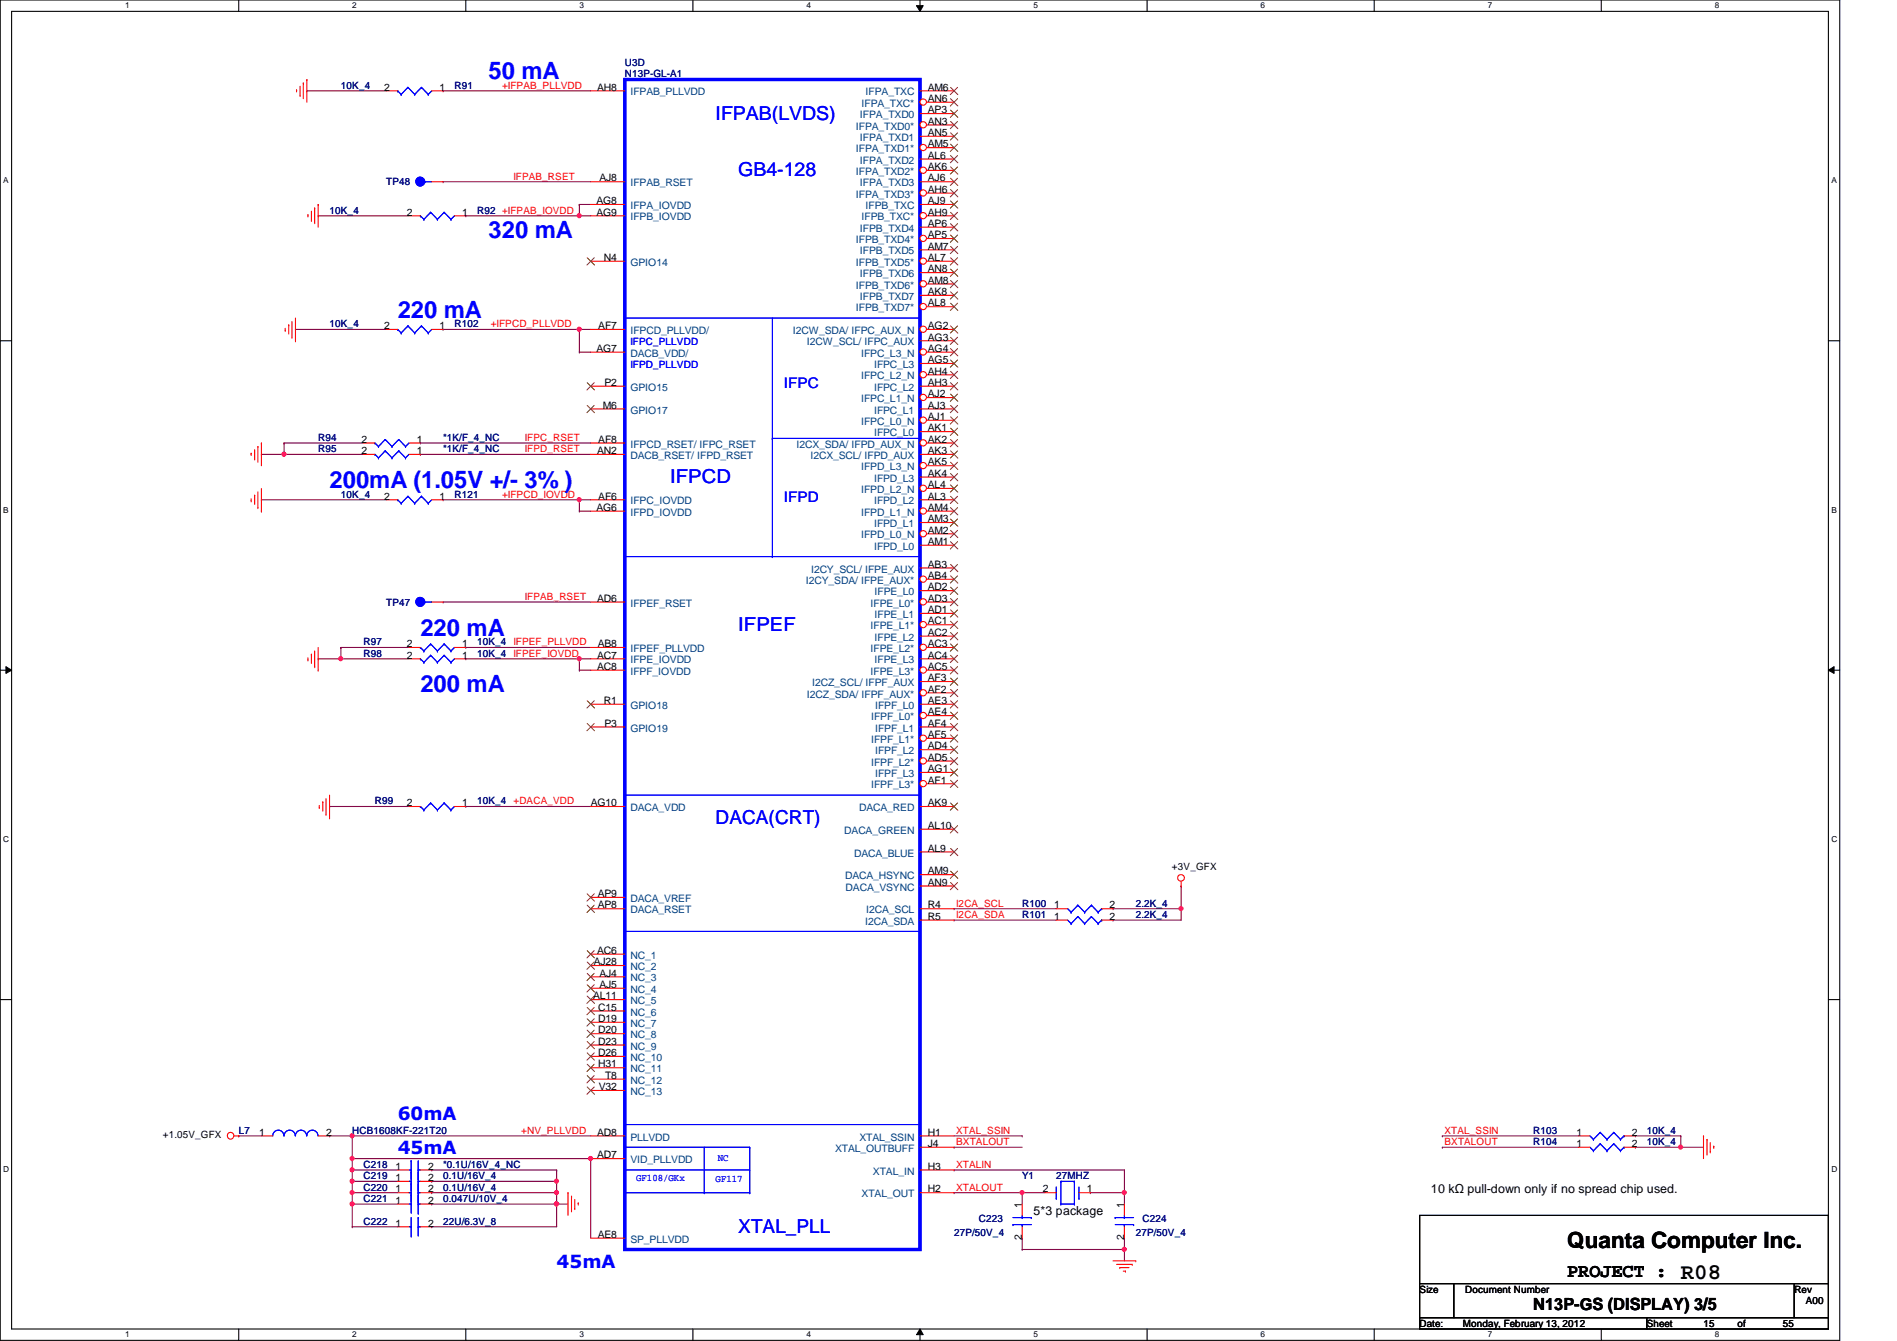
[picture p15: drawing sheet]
<svg xmlns="http://www.w3.org/2000/svg" width="297mm" height="210mm" viewBox="0 0 297 210" stroke-linecap="round" stroke-linejoin="round" font-family="sans-serif">
<defs><g id="words">
<g font-size="3.7" fill="#00f">
<text x="76.5" y="12.4">50 mA</text>
<text x="76.5" y="37.3">320 mA</text>
<text x="62.3" y="49.7">220 mA</text>
<text x="51.6" y="76.4">200mA (1.05V +/- 3% )</text>
<text x="65.8" y="99.5">220 mA</text>
<text x="65.8" y="108.4">200 mA</text>
</g>
<g font-size="3.5">
<text x="245.4" y="195.3">Quanta Computer Inc.</text>
<text x="263.2" y="200.2">R08</text>
</g>
<g font-size="3" fill="#00f">
<text x="112.1" y="18.7">IFPAB(LVDS)</text>
<text x="115.6" y="27.6">GB4-128</text>
<text x="104.9" y="75.6">IFPCD</text>
<text x="115.6" y="98.7">IFPEF</text>
<text x="112.1" y="128.9">DACA(CRT)</text>
<text x="115.6" y="193">XTAL_PLL</text>
</g>
<text font-size="3" x="245.4" y="199.9">PROJECT :</text>
<g font-size="2.8" fill="#00f">
<text x="62.3" y="175.3">60mA</text>
<text x="62.3" y="180.6">45mA</text>
<text x="87.2" y="198.4">45mA</text>
</g>
<text font-size="2.6" x="240.1" y="205.1">N13P-GS (DISPLAY) 3/5</text>
<g font-size="2.3" fill="#00f">
<text x="122.7" y="60.7">IFPC</text>
<text x="122.7" y="78.5">IFPD</text>
</g>
<g font-size="1.9">
<text x="161.8" y="190.2">5*3 package</text>
<text x="224.1" y="186.7">10 kΩ pull-down only if no spread chip used.</text>
</g>
<g font-size="1.6" fill="#000080">
<text x="97.8" y="10.3">U3D</text>
<text x="53.4" y="13.9">10K_4</text>
<text x="71.2" y="13.9">R91</text>
<text x="97.8" y="12.1">N13P-GL-A1</text>
<text x="60.5" y="29">TP48</text>
<text x="51.6" y="33.4">10K_4</text>
<text x="74.7" y="33.4">R92 +IFPAB_IOVDD</text>
<text x="51.6" y="51.2">10K_4</text>
<text x="71.2" y="51.2">R102</text>
<text x="49.8" y="69">R94</text>
<text x="49.8" y="70.8">R95</text>
<text x="69.4" y="69">*1K/F_4_NC</text>
<text x="69.4" y="70.8">*1K/F_4_NC</text>
<text x="53.4" y="77.9">10K_4</text>
<text x="71.2" y="77.9">R121</text>
<text x="60.5" y="94.8">TP47</text>
<text x="56.9" y="101">R97</text>
<text x="74.7" y="101">10K_4 IFPEF_PLLVDD</text>
<text x="56.9" y="102.8">R98</text>
<text x="74.7" y="102.8">10K_4 IFPEF_IOVDD</text>
<text x="58.7" y="125.9">R99</text>
<text x="74.7" y="125.9">10K_4 +DACA_VDD</text>
<text x="160.1" y="143.7">R101</text>
<text x="160.1" y="141.9">R100</text>
<text x="177.8" y="143.7">2.2K_4</text>
<text x="177.8" y="141.9">2.2K_4</text>
<text x="37.4" y="177.5">L7</text>
<text x="55.2" y="177.5">HCB1608KF-221T20</text>
<text x="240.1" y="179.2">R104</text>
<text x="240.1" y="177.5">R103</text>
<text x="257.8" y="179.2">10K_4</text>
<text x="257.8" y="177.5">10K_4</text>
<text x="56.9" y="182.8">C218</text>
<text x="56.9" y="184.6">C219</text>
<text x="69.4" y="182.8">*0.1U/16V_4_NC</text>
<text x="69.4" y="184.6">0.1U/16V_4</text>
<text x="160.1" y="184.6">Y1</text>
<text x="165.4" y="184.6">27MHZ</text>
<text x="56.9" y="186.4">C220</text>
<text x="56.9" y="191.7">C222</text>
<text x="56.9" y="188.1">C221</text>
<text x="69.4" y="186.4">0.1U/16V_4</text>
<text x="69.4" y="191.7">22U/6.3V_8</text>
<text x="69.4" y="188.1">0.047U/10V_4</text>
<text x="153.3" y="191.3">C223</text>
<text x="178.9" y="191.3">C224</text>
<text x="149.4" y="193.5">27P/50V_4</text>
<text x="177.8" y="193.5">27P/50V_4</text>
</g>
<g font-size="1.6">
<text x="60.2" y="14.2">2</text>
<text x="68.8" y="14.2">1</text>
<text x="93.5" y="14.2">AH8</text>
<text x="145.3" y="17.7">AP3</text>
<text x="145.3" y="14.2">AM6</text>
<text x="145.3" y="16">AN6</text>
<text x="145.3" y="19.5">AN3</text>
<text x="145.3" y="21.3">AN5</text>
<text x="145.3" y="23.1">AM5</text>
<text x="93.8" y="28.4">AJ8</text>
<text x="145.3" y="24.8">AL6</text>
<text x="145.3" y="26.6">AK6</text>
<text x="145.3" y="28.4">AJ6</text>
<text x="63.7" y="33.7">2</text>
<text x="72.4" y="33.7">1</text>
<text x="93.4" y="32">AG8</text>
<text x="93.4" y="33.7">AG9</text>
<text x="145.3" y="30.2">AH6</text>
<text x="145.3" y="35.5">AP6</text>
<text x="145.3" y="32">AJ9</text>
<text x="145.3" y="33.7">AH9</text>
<text x="94.6" y="40.9">N4</text>
<text x="145.3" y="37.3">AP5</text>
<text x="145.3" y="39.1">AM7</text>
<text x="145.3" y="40.9">AL7</text>
<text x="145.3" y="42.6">AN8</text>
<text x="145.3" y="44.4">AM8</text>
<text x="145.3" y="46.2">AK8</text>
<text x="145.3" y="48">AL8</text>
<text x="60.2" y="51.5">2</text>
<text x="68.8" y="51.5">1</text>
<text x="93.7" y="51.5">AF7</text>
<text x="145.3" y="53.3">AG3</text>
<text x="145.3" y="51.5">AG2</text>
<text x="93.4" y="55.1">AG7</text>
<text x="145.3" y="55.1">AG4</text>
<text x="145.3" y="58.6">AH4</text>
<text x="145.3" y="56.9">AG5</text>
<text x="94.4" y="64">M6</text>
<text x="94.7" y="60.4">P2</text>
<text x="145.3" y="60.4">AH3</text>
<text x="145.3" y="64">AJ3</text>
<text x="145.3" y="65.7">AJ1</text>
<text x="145.3" y="62.2">AJ2</text>
<text x="56.6" y="69.3">2</text>
<text x="56.6" y="71.1">2</text>
<text x="65.3" y="69.3">1</text>
<text x="65.3" y="71.1">1</text>
<text x="93.5" y="71.1">AN2</text>
<text x="93.7" y="69.3">AF8</text>
<text x="145.3" y="71.1">AK3</text>
<text x="145.3" y="69.3">AK2</text>
<text x="145.3" y="67.5">AK1</text>
<text x="145.3" y="76.4">AL4</text>
<text x="145.3" y="74.6">AK4</text>
<text x="145.3" y="72.9">AK5</text>
<text x="60.2" y="78.2">2</text>
<text x="68.8" y="78.2">1</text>
<text x="93.4" y="80">AG6</text>
<text x="93.7" y="78.2">AF6</text>
<text x="145.3" y="81.7">AM3</text>
<text x="145.3" y="80">AM4</text>
<text x="145.3" y="78.2">AL3</text>
<text x="145.3" y="83.5">AM2</text>
<text x="145.3" y="88.9">AB3</text>
<text x="145.3" y="85.3">AM1</text>
<text x="93.5" y="94.2">AD6</text>
<text x="145.3" y="92.4">AD2</text>
<text x="145.3" y="94.2">AD3</text>
<text x="145.3" y="96">AD1</text>
<text x="145.3" y="90.6">AB4</text>
<text x="63.7" y="101.3">2</text>
<text x="72.4" y="101.3">1</text>
<text x="93.6" y="101.3">AB8</text>
<text x="145.3" y="97.7">AC1</text>
<text x="145.3" y="99.5">AC2</text>
<text x="145.3" y="101.3">AC3</text>
<text x="63.7" y="103.1">2</text>
<text x="72.4" y="103.1">1</text>
<text x="93.5" y="103.1">AC7</text>
<text x="93.5" y="104.9">AC8</text>
<text x="145.3" y="103.1">AC4</text>
<text x="145.3" y="104.9">AC5</text>
<text x="145.3" y="106.6">AF3</text>
<text x="94.6" y="110.2">R1</text>
<text x="94.7" y="113.7">P3</text>
<text x="145.3" y="110.2">AE3</text>
<text x="145.3" y="112">AE4</text>
<text x="145.3" y="113.7">AF4</text>
<text x="145.3" y="108.4">AF2</text>
<text x="145.3" y="115.5">AF5</text>
<text x="145.3" y="117.3">AD4</text>
<text x="145.3" y="119.1">AD5</text>
<text x="145.3" y="120.9">AG1</text>
<text x="145.3" y="122.6">AF1</text>
<text x="63.7" y="126.2">2</text>
<text x="72.4" y="126.2">1</text>
<text x="92.5" y="126.2">AG10</text>
<text x="145.3" y="126.2">AK9</text>
<text x="145.3" y="129.8">AL10</text>
<text x="145.3" y="133.3">AL9</text>
<text x="145.3" y="136.9">AM9</text>
<text x="183.5" y="136.2">+3V_GFX</text>
<text x="93.6" y="140.4">AP9</text>
<text x="93.6" y="142.2">AP8</text>
<text x="145.3" y="138.6">AN9</text>
<text x="145.3" y="142.2">R4</text>
<text x="145.3" y="144">R5</text>
<text x="165.1" y="144">1</text>
<text x="165.1" y="142.2">1</text>
<text x="173.7" y="144">2</text>
<text x="173.7" y="142.2">2</text>
<text x="93.5" y="149.3">AC6</text>
<text x="93" y="151.1">AJ28</text>
<text x="93.8" y="152.9">AJ4</text>
<text x="93.8" y="154.6">AJ5</text>
<text x="92.9" y="156.4">AL11</text>
<text x="93.7" y="158.2">C15</text>
<text x="93.7" y="160">D19</text>
<text x="93.7" y="161.8">D20</text>
<text x="93.7" y="167.1">H31</text>
<text x="93.7" y="165.3">D26</text>
<text x="93.7" y="163.5">D23</text>
<text x="93.8" y="170.6">V32</text>
<text x="94.7" y="168.9">T8</text>
<text x="25.5" y="178.2">+1.05V_GFX</text>
<text x="40.6" y="177.8">1</text>
<text x="51.1" y="177.8">2</text>
<text x="93.5" y="177.8">AD8</text>
<text x="145.3" y="177.8">H1</text>
<text x="145.3" y="179.5">J4</text>
<text x="246.8" y="179.5">1</text>
<text x="246.8" y="177.8">1</text>
<text x="255.5" y="179.5">2</text>
<text x="255.5" y="177.8">2</text>
<text x="61.9" y="183.1">1</text>
<text x="61.9" y="184.9">1</text>
<text x="67.1" y="183.1">2</text>
<text x="67.1" y="184.9">2</text>
<text x="93.5" y="181.3">AD7</text>
<text x="145.3" y="183.1">H3</text>
<text x="61.9" y="186.6">1</text>
<text x="61.9" y="192">1</text>
<text x="61.9" y="188.4">1</text>
<text x="67.1" y="186.6">2</text>
<text x="67.1" y="192">2</text>
<text x="67.1" y="188.4">2</text>
<text x="145.3" y="186.6">H2</text>
<text x="160" y="189" transform="rotate(-90 160 189)">1</text>
<text x="163.3" y="186.6">2</text>
<text x="170.2" y="186.6">1</text>
<text x="176" y="189" transform="rotate(-90 176 189)">1</text>
<text x="93.6" y="193.8">AE8</text>
<text x="160" y="194.1" transform="rotate(-90 160 194.1)">2</text>
<text x="176" y="194.1" transform="rotate(-90 176 194.1)">2</text>
<text x="222.3" y="202.4">Size</text>
<text x="229.4" y="202.4">Document Number</text>
<text x="281" y="202.4">Rev</text>
<text x="222.3" y="207.7">Date:</text>
<text x="229.1" y="207.7">Monday, February 13, 2012</text>
<text x="257.8" y="207.7">Sheet</text>
<text x="266.7" y="207.7">15</text>
<text x="272.1" y="207.7">of</text>
<text x="279.2" y="207.7">55</text>
<text x="282.7" y="204.1">A00</text>
</g>
<g font-size="1.6" fill="#f00">
<text x="78.6" y="13.9">+IFPAB_PLLVDD</text>
<text x="80.4" y="28.1">IFPAB_RSET</text>
<text x="76.8" y="51.2">+IFPCD_PLLVDD</text>
<text x="82.2" y="70.8">IFPD_RSET</text>
<text x="82.2" y="69">IFPC_RSET</text>
<text x="78.6" y="77.9">+IFPCD_IOVDD</text>
<text x="82.2" y="93.9">IFPAB_RSET</text>
<text x="149.7" y="141.9">I2CA_SCL</text>
<text x="149.7" y="143.7">I2CA_SDA</text>
<text x="81.6" y="177.5">+NV_PLLVDD</text>
<text x="149.7" y="179.2">BXTALOUT</text>
<text x="149.7" y="177.5">XTAL_SSIN</text>
<text x="226.2" y="177.5">XTAL_SSIN</text>
<text x="226.2" y="179.2">BXTALOUT</text>
<text x="149.7" y="182.8">XTALIN</text>
<text x="149.7" y="186.4">XTALOUT</text>
</g>
<g font-size="1.6" fill="#004080">
<text x="98.7" y="14.9">IFPAB_PLLVDD</text>
<text x="134.9" y="16.7">IFPA_TXC*</text>
<text x="135.5" y="14.9">IFPA_TXC</text>
<text x="134" y="20.3">IFPA_TXD0*</text>
<text x="134" y="23.8">IFPA_TXD1*</text>
<text x="134.7" y="18.5">IFPA_TXD0</text>
<text x="134.7" y="22.1">IFPA_TXD1</text>
<text x="98.7" y="29.2">IFPAB_RSET</text>
<text x="134" y="27.4">IFPA_TXD2*</text>
<text x="134.7" y="25.6">IFPA_TXD2</text>
<text x="134.7" y="29.2">IFPA_TXD3</text>
<text x="98.7" y="32.7">IFPA_IOVDD</text>
<text x="98.7" y="34.5">IFPB_IOVDD</text>
<text x="134" y="30.9">IFPA_TXD3*</text>
<text x="134.9" y="34.5">IFPB_TXC*</text>
<text x="135.5" y="32.7">IFPB_TXC</text>
<text x="98.7" y="41.6">GPIO14</text>
<text x="134" y="38.1">IFPB_TXD4*</text>
<text x="134" y="41.6">IFPB_TXD5*</text>
<text x="134.7" y="36.3">IFPB_TXD4</text>
<text x="134.7" y="39.8">IFPB_TXD5</text>
<text x="134" y="45.2">IFPB_TXD6*</text>
<text x="134.7" y="43.4">IFPB_TXD6</text>
<text x="134.7" y="46.9">IFPB_TXD7</text>
<text x="98.7" y="52.3">IFPCD_PLLVDD/</text>
<text x="124.2" y="52.3">I2CW_SDA/ IFPC_AUX_N</text>
<text x="134" y="48.7">IFPB_TXD7*</text>
<text x="98.7" y="55.8">DACB_VDD/</text>
<text x="126.4" y="54.1">I2CW_SCL/ IFPC_AUX</text>
<text x="134.8" y="55.8">IFPC_L3_N</text>
<text x="134.8" y="59.4">IFPC_L2_N</text>
<text x="136.9" y="57.6">IFPC_L3</text>
<text x="98.7" y="61.2">GPIO15</text>
<text x="98.7" y="64.7">GPIO17</text>
<text x="134.8" y="62.9">IFPC_L1_N</text>
<text x="136.9" y="61.2">IFPC_L2</text>
<text x="136.9" y="64.7">IFPC_L1</text>
<text x="98.7" y="70.1">IFPCD_RSET/ IFPC_RSET</text>
<text x="98.7" y="71.8">DACB_RSET/ IFPD_RSET</text>
<text x="124.7" y="70.1">I2CX_SDA/ IFPD_AUX_N</text>
<text x="126.9" y="71.8">I2CX_SCL/ IFPD_AUX</text>
<text x="134.8" y="66.5">IFPC_L0_N</text>
<text x="136.9" y="68.3">IFPC_L0</text>
<text x="134.8" y="77.2">IFPD_L2_N</text>
<text x="134.8" y="73.6">IFPD_L3_N</text>
<text x="136.9" y="75.4">IFPD_L3</text>
<text x="98.7" y="79">IFPC_IOVDD</text>
<text x="98.7" y="80.7">IFPD_IOVDD</text>
<text x="134.8" y="80.7">IFPD_L1_N</text>
<text x="136.9" y="82.5">IFPD_L1</text>
<text x="136.9" y="79">IFPD_L2</text>
<text x="127" y="89.6">I2CY_SCL/ IFPE_AUX</text>
<text x="134.8" y="84.3">IFPD_L0_N</text>
<text x="136.9" y="86.1">IFPD_L0</text>
<text x="98.7" y="95">IFPEF_RSET</text>
<text x="126.2" y="91.4">I2CY_SDA/ IFPE_AUX*</text>
<text x="136.3" y="95">IFPE_L0*</text>
<text x="136.9" y="93.2">IFPE_L0</text>
<text x="136.3" y="98.5">IFPE_L1*</text>
<text x="136.9" y="96.7">IFPE_L1</text>
<text x="136.9" y="100.3">IFPE_L2</text>
<text x="98.7" y="102.1">IFPEF_PLLVDD</text>
<text x="98.7" y="103.8">IFPE_IOVDD</text>
<text x="98.7" y="105.6">IFPF_IOVDD</text>
<text x="127.2" y="107.4">I2CZ_SCL/ IFPF_AUX</text>
<text x="136.3" y="102.1">IFPE_L2*</text>
<text x="136.3" y="105.6">IFPE_L3*</text>
<text x="136.9" y="103.8">IFPE_L3</text>
<text x="98.7" y="111">GPIO18</text>
<text x="126.4" y="109.2">I2CZ_SDA/ IFPF_AUX*</text>
<text x="136.4" y="112.7">IFPF_L0*</text>
<text x="137" y="111">IFPF_L0</text>
<text x="98.7" y="114.5">GPIO19</text>
<text x="136.4" y="116.3">IFPF_L1*</text>
<text x="136.4" y="119.8">IFPF_L2*</text>
<text x="137" y="114.5">IFPF_L1</text>
<text x="137" y="118.1">IFPF_L2</text>
<text x="136.4" y="123.4">IFPF_L3*</text>
<text x="137" y="121.6">IFPF_L3</text>
<text x="98.7" y="127">DACA_VDD</text>
<text x="132.2" y="130.5">DACA_GREEN</text>
<text x="134.5" y="127">DACA_RED</text>
<text x="132.3" y="137.6">DACA_HSYNC</text>
<text x="133.7" y="134.1">DACA_BLUE</text>
<text x="98.7" y="141.2">DACA_VREF</text>
<text x="98.7" y="143">DACA_RSET</text>
<text x="132.4" y="139.4">DACA_VSYNC</text>
<text x="135.6" y="143">I2CA_SCL</text>
<text x="135.5" y="144.7">I2CA_SDA</text>
<text x="98.7" y="150.1">NC_1</text>
<text x="98.7" y="151.8">NC_2</text>
<text x="98.7" y="153.6">NC_3</text>
<text x="98.7" y="155.4">NC_4</text>
<text x="98.7" y="157.2">NC_5</text>
<text x="98.7" y="159">NC_6</text>
<text x="98.7" y="160.7">NC_7</text>
<text x="98.7" y="167.9">NC_11</text>
<text x="98.7" y="166.1">NC_10</text>
<text x="98.7" y="162.5">NC_8</text>
<text x="98.7" y="164.3">NC_9</text>
<text x="98.7" y="169.6">NC_12</text>
<text x="98.7" y="171.4">NC_13</text>
<text x="98.7" y="178.5">PLLVDD</text>
<text x="134.6" y="178.5">XTAL_SSIN</text>
<text x="98.7" y="182.1">VID_PLLVDD</text>
<text x="130.8" y="180.3">XTAL_OUTBUFF</text>
<text x="136.7" y="183.9">XTAL_IN</text>
<text x="134.9" y="187.4">XTAL_OUT</text>
<text x="98.7" y="194.5">SP_PLLVDD</text>
</g>
<g font-size="1.6" fill="#00f">
<text x="98.7" y="54.1">IFPC_PLLVDD</text>
<text x="98.7" y="57.6">IFPD_PLLVDD</text>
<text x="99.6" y="184.9">GF108/GKx</text>
<text x="112.1" y="185.1">GF117</text>
<text x="112.4" y="181.7">NC</text>
</g>
<g font-size="1.3">
<text x="19.6" y="1.3">1</text>
<text x="55.2" y="1.3">2</text>
<text x="90.7" y="1.3">3</text>
<text x="126.3" y="1.3">4</text>
<text x="161.8" y="1.3">5</text>
<text x="197.4" y="1.3">6</text>
<text x="233" y="1.3">7</text>
<text x="268.5" y="1.3">8</text>
<text x=".5" y="28.7">A</text>
<text x="286.8" y="28.7">A</text>
<text x=".5" y="80.3">B</text>
<text x="286.8" y="80.3">B</text>
<text x=".5" y="131.8">C</text>
<text x="286.8" y="131.8">C</text>
<text x=".5" y="183.4">D</text>
<text x="286.8" y="183.4">D</text>
<text x="19.6" y="209.3">1</text>
<text x="55.2" y="209.3">2</text>
<text x="90.7" y="209.3">3</text>
<text x="126.3" y="209.3">4</text>
<text x="161.8" y="209.3">5</text>
<text x="197.4" y="209.3">6</text>
<text x="233" y="209.3">7</text>
<text x="268.5" y="209.3">8</text>
</g>
</g></defs>
<path d="M0 0h288.1v209.8h-288.1zM1.8 1.8h284.5v206.2h-284.5z" fill="none" stroke="#000" stroke-width=".17"/>
<g fill="#fff">
<path d="M19.6 .2h.7v1.4h-.7z"/>
<path d="M19.6 208.2h.7v1.4h-.7z"/>
</g>
<path d="M37.4 0v1.8M37.4 208v1.8" fill="none" stroke="#000" stroke-width=".17"/>
<g fill="#fff">
<path d="M55.2 .2h.6v1.4h-.6z"/>
<path d="M55.2 208.2h.6v1.4h-.6z"/>
</g>
<path d="M72.9 0v1.8M72.9 208v1.8" fill="none" stroke="#000" stroke-width=".17"/>
<g fill="#fff">
<path d="M90.7 .2h.7v1.4h-.7z"/>
<path d="M90.7 208.2h.7v1.4h-.7z"/>
</g>
<path d="M108.5 0v1.8M108.5 208v1.8" fill="none" stroke="#000" stroke-width=".17"/>
<g fill="#fff">
<path d="M126.3 .2h.7v1.4h-.7z"/>
<path d="M126.3 208.2h.7v1.4h-.7z"/>
</g>
<path d="M144.1 0v1.8M144.1 208v1.8" fill="none" stroke="#000" stroke-width=".17"/>
<path d="M143.5 .9h1.1l-.5 .9zM144.1 208l.5 .9h-1.1z" fill="#000"/>
<path d="M143.5 .9h1.1l-.5 .9zM144.1 208l.5 .9h-1.1z" fill="none" stroke="#000" stroke-width=".16"/>
<g fill="#fff">
<path d="M161.8 .2h.7v1.4h-.7z"/>
<path d="M161.8 208.2h.7v1.4h-.7z"/>
</g>
<path d="M179.6 0v1.8M179.6 208v1.8" fill="none" stroke="#000" stroke-width=".17"/>
<g fill="#fff">
<path d="M197.4 .2h.7v1.4h-.7z"/>
<path d="M197.4 208.2h.7v1.4h-.7z"/>
</g>
<path d="M215.2 0v1.8M215.2 208v1.8" fill="none" stroke="#000" stroke-width=".17"/>
<g fill="#fff">
<path d="M233 .2h.6v1.4h-.6z"/>
<path d="M233 208.2h.6v1.4h-.6z"/>
</g>
<path d="M250.7 0v1.8M250.7 208v1.8" fill="none" stroke="#000" stroke-width=".17"/>
<g fill="#fff">
<path d="M268.5 .2h.7v1.4h-.7z"/>
<path d="M268.5 208.2h.7v1.4h-.7z"/>
<path d="M.5 27.6h.8v1.4h-.8z"/>
<path d="M286.8 27.6h.8v1.4h-.8z"/>
<path d="M.5 79.1h.8v1.4h-.8z"/>
<path d="M286.8 79.1h.8v1.4h-.8z"/>
</g>
<path d="M0 53.3h1.8M286.3 53.3h1.8" fill="none" stroke="#000" stroke-width=".17"/>
<g fill="#fff">
<path d="M.5 130.7h.9v1.4h-.9z"/>
<path d="M286.8 130.7h.9v1.4h-.9z"/>
</g>
<path d="M0 104.9h1.8M286.3 104.9h1.8" fill="none" stroke="#000" stroke-width=".17"/>
<path d="M.9 104.4l.9 .5-.9 .5zM286.3 104.9l.9-.5v1z" fill="#000"/>
<path d="M.9 104.4l.9 .5-.9 .5zM286.3 104.9l.9-.5v1z" fill="none" stroke="#000" stroke-width=".16"/>
<g fill="#fff">
<path d="M.5 182.2h.9v1.4h-.9z"/>
<path d="M286.8 182.2h.9v1.4h-.9z"/>
</g>
<path d="M0 156.5h1.8M286.3 156.5h1.8" fill="none" stroke="#000" stroke-width=".17"/>
<path d="M53.4 103.1h.1M53.4 103.1h10.6M72.9 103.1h.1M72.9 103.1h17.8" fill="none" stroke="#800040" stroke-width=".17"/>
<circle cx="53.4" cy="103.1" r=".32" fill="#f0f"/>
<circle cx="53.4" cy="103.1" r=".32" fill="none" stroke="#f0f" stroke-width=".17"/>
<path d="M90.7 104.9h.1M90.7 103.1h.1M90.7 104.9h1.8M90.7 103.1v1.8" fill="none" stroke="#800040" stroke-width=".17"/>
<circle cx="90.7" cy="103.1" r=".32" fill="#f0f"/>
<circle cx="90.7" cy="103.1" r=".32" fill="none" stroke="#f0f" stroke-width=".17"/>
<path d="M90.7 33.8h.1M90.7 33.8h1.8" fill="none" stroke="#800040" stroke-width=".17"/>
<circle cx="90.7" cy="33.8" r=".32" fill="#f0f"/>
<circle cx="90.7" cy="33.8" r=".32" fill="none" stroke="#f0f" stroke-width=".17"/>
<path d="M69.4 14.2h.1M69.4 14.2h23.1M72.9 33.8h.1M90.7 32h.1M90.7 32v1.8h-17.8M90.7 32h1.8M90.7 103.1h.1M90.7 103.1h1.8M263.2 179.6h.1M263.2 179.6h3.5" fill="none" stroke="#800040" stroke-width=".17"/>
<circle cx="263.2" cy="179.6" r=".32" fill="#f0f"/>
<circle cx="263.2" cy="179.6" r=".32" fill="none" stroke="#f0f" stroke-width=".17"/>
<g fill="none" stroke="#800040" stroke-width=".17">
<path d="M44.5 69.3h.1M44.5 71.1h.1M44.5 71.1h12.4M44.5 69.3h12.4M65.8 71.1h.1M65.8 69.3h.1M65.8 71.1h26.7M65.8 69.3h26.7M53.4 101.3h.1M53.4 101.3v1.8M256.1 177.8h.1M256.1 177.8h7.1"/>
<path d="M263.2 177.8h.1M263.2 177.8v1.8"/>
</g>
<circle cx="44.5" cy="71.1" r=".32" fill="#f0f"/>
<circle cx="44.5" cy="71.1" r=".32" fill="none" stroke="#f0f" stroke-width=".17"/>
<path d="M69.4 51.6h.1M69.4 51.6h23.1M90.7 51.6h.1M44.5 69.3h.1M44.5 69.3v1.8M90.7 78.2h.1M90.7 78.2v1.8M90.7 78.2h1.8M53.4 101.3h.1M53.4 101.3h10.6M72.9 101.3h.1M72.9 101.3h19.6" fill="none" stroke="#800040" stroke-width=".17"/>
<circle cx="90.7" cy="78.2" r=".32" fill="#f0f"/>
<circle cx="90.7" cy="78.2" r=".32" fill="none" stroke="#f0f" stroke-width=".17"/>
<g fill="none" stroke="#800040" stroke-width=".17">
<path d="M69.4 28.4h.1M69.4 28.4h23.1M40.9 71.1h.1M40.9 71.1h3.6M69.4 78.2h.1M69.4 78.2h21.3M90.7 80h.1M90.7 80h1.8M149.4 179.6h.1M149.4 179.6h10.7M256.1 179.6h.1M256.1 179.6h7.1"/>
<path d="M149.4 183.1h.1M149.4 183.1h26.7M160.1 186.7h.1M160.1 186.7h3.5"/>
</g>
<circle cx="160" cy="186.7" r=".32" fill="#f0f"/>
<circle cx="160" cy="186.7" r=".32" fill="none" stroke="#f0f" stroke-width=".17"/>
<path d="M149.4 186.7h.1M149.4 186.7h10.7M160.1 186.7h.1M160.1 186.7v1.8M170.7 186.7h.1M170.7 186.7h5.4M176.1 186.7h.1M176.1 186.7v1.8" fill="none" stroke="#800040" stroke-width=".17"/>
<circle cx="176" cy="186.7" r=".32" fill="#f0f"/>
<circle cx="176" cy="186.7" r=".32" fill="none" stroke="#f0f" stroke-width=".17"/>
<path d="M160.1 193.8h.1M160.1 195.6h.1M160.1 193.8v1.8M160.1 195.6h16M176.1 195.6h.1M176.1 195.6v1.8" fill="none" stroke="#800040" stroke-width=".17"/>
<circle cx="176" cy="195.6" r=".32" fill="#f0f"/>
<circle cx="176" cy="195.6" r=".32" fill="none" stroke="#f0f" stroke-width=".17"/>
<path d="M87.2 188.5h.1M87.2 188.5h1.7" fill="none" stroke="#800040" stroke-width=".17"/>
<circle cx="87.1" cy="188.4" r=".32" fill="#f0f"/>
<circle cx="87.1" cy="188.4" r=".32" fill="none" stroke="#f0f" stroke-width=".17"/>
<path d="M55.2 183.1h.1M55.2 183.1h7.1M67.6 183.1h.1M67.6 183.1h19.6" fill="none" stroke="#800040" stroke-width=".17"/>
<circle cx="55.1" cy="183.1" r=".32" fill="#f0f"/>
<circle cx="55.1" cy="183.1" r=".32" fill="none" stroke="#f0f" stroke-width=".17"/>
<path d="M55.2 184.9h.1M55.2 186.7h.1M55.2 183.1h.1M55.2 184.9h7.1M55.2 186.7h7.1M55.2 183.1v3.6M87.2 184.9h.1M87.2 184.9v1.8" fill="none" stroke="#800040" stroke-width=".17"/>
<circle cx="55.1" cy="184.9" r=".32" fill="#f0f"/>
<circle cx="55.1" cy="184.9" r=".32" fill="none" stroke="#f0f" stroke-width=".17"/>
<path d="M51.6 177.8h.1M51.6 177.8h40.9M55.2 177.8h.1M55.2 181.4h.1M55.2 181.4v1.7" fill="none" stroke="#800040" stroke-width=".17"/>
<circle cx="55.1" cy="177.8" r=".32" fill="#f0f"/>
<circle cx="55.1" cy="177.8" r=".32" fill="none" stroke="#f0f" stroke-width=".17"/>
<path d="M55.2 181.4h.1M55.2 181.4h37.3" fill="none" stroke="#800040" stroke-width=".17"/>
<circle cx="92.5" cy="181.3" r=".32" fill="#f0f"/>
<circle cx="92.5" cy="181.3" r=".32" fill="none" stroke="#f0f" stroke-width=".17"/>
<circle cx="55.1" cy="181.3" r=".32" fill="#f0f"/>
<circle cx="55.1" cy="181.3" r=".32" fill="none" stroke="#f0f" stroke-width=".17"/>
<path d="M51.6 126.2h.1M51.6 126.2h12.4M72.9 126.2h.1M72.9 126.2h19.6M55.2 177.8h.1M55.2 177.8v3.6M67.6 184.9h.1M67.6 184.9h19.6M92.5 181.4h.1M92.5 181.4v12.4" fill="none" stroke="#800040" stroke-width=".17"/>
<circle cx="87.1" cy="184.9" r=".32" fill="#f0f"/>
<circle cx="87.1" cy="184.9" r=".32" fill="none" stroke="#f0f" stroke-width=".17"/>
<g fill="none" stroke="#800040" stroke-width=".17">
<path d="M48 14.2h.1M48 14.2h12.5M49.8 33.8h.1M49.8 33.8h14.2M49.8 103.1h.1M49.8 103.1h3.6M67.6 186.7h.1M67.6 186.7h19.6M87.2 183.1h.1M87.2 186.7h.1M87.2 183.1v1.8M87.2 186.7v1.8"/>
<path d="M176.1 183.1h.1M176.1 193.8h.1M176.1 183.1v3.6M176.1 193.8v1.8"/>
</g>
<circle cx="87.1" cy="186.7" r=".32" fill="#f0f"/>
<circle cx="87.1" cy="186.7" r=".32" fill="none" stroke="#f0f" stroke-width=".17"/>
<path d="M55.2 188.5h.1M55.2 186.7h.1M55.2 188.5h7.1M55.2 186.7v1.8" fill="none" stroke="#800040" stroke-width=".17"/>
<circle cx="55.1" cy="186.7" r=".32" fill="#f0f"/>
<circle cx="55.1" cy="186.7" r=".32" fill="none" stroke="#f0f" stroke-width=".17"/>
<path d="M55.2 188.5h.1M55.2 188.5v3.5M67.6 188.5h.1M67.6 188.5h19.6" fill="none" stroke="#800040" stroke-width=".17"/>
<circle cx="55.1" cy="188.4" r=".32" fill="#f0f"/>
<circle cx="55.1" cy="188.4" r=".32" fill="none" stroke="#f0f" stroke-width=".17"/>
<path d="M55.2 192h.1M55.2 192h7.1M67.6 192h.1M87.2 188.5h.1M87.2 188.5v3.5h-19.6" fill="none" stroke="#800040" stroke-width=".17"/>
<circle cx="87.1" cy="188.4" r=".32" fill="#f0f"/>
<circle cx="87.1" cy="188.4" r=".32" fill="none" stroke="#f0f" stroke-width=".17"/>
<g fill="none" stroke="#800040" stroke-width=".17">
<path d="M90.7 55.1h.1M90.7 51.6h.1M90.7 55.1h1.8M90.7 51.6v3.5M69.4 94.2h.1M69.4 94.2h23.1M37.4 177.8h.1M37.4 177.8h3.5M149.4 177.8h10.7M160.1 177.8h.1M225.8 177.8h.1M225.8 179.6h.1"/>
<path d="M225.8 177.8h21.4M225.8 179.6h21.4"/>
</g>
<circle cx="90.7" cy="51.5" r=".32" fill="#f0f"/>
<circle cx="90.7" cy="51.5" r=".32" fill="none" stroke="#f0f" stroke-width=".17"/>
<path d="M185 138.7h.1M185 138.7v5.3h-10.7M149.4 142.2h.1M149.4 144h.1M149.4 142.2h16M149.4 144h16M174.3 144h.1M185 142.2h.1" fill="none" stroke="#800040" stroke-width=".17"/>
<circle cx="184.9" cy="142.2" r=".32" fill="#f0f"/>
<circle cx="184.9" cy="142.2" r=".32" fill="none" stroke="#f0f" stroke-width=".17"/>
<path d="M46.3 51.6h.1M46.3 51.6h14.2M40.9 78.2h.1M40.9 78.2h19.6M174.3 142.2h.1M174.3 142.2h10.7" fill="none" stroke="#800040" stroke-width=".17"/>
<g fill="none" stroke="#f00" stroke-width=".17">
<path d="M46.4 14.1h.1M46.4 14.1v.3M47 14.9h.1M47 13.5v1.4M47.5 13h.1M47.5 13v2.5M48 12.4h.1M48 12.4v3.6M60.5 14.2h1.8M67.6 14.2h1.8M48.2 33.6h.1M48.2 33.6v.4"/>
<path d="M48.8 34.5h.1M48.8 33.1v1.4M49.3 32.6h.1M49.3 32.6v2.4M49.8 32h.1M49.8 32v3.6M44.7 51.7h.1M44.7 51.4v.3M45.2 50.8h.1M45.2 50.8v1.5M45.7 52.8h.1M45.7 50.3v2.5"/>
<path d="M46.3 53.3h.1M46.3 49.8v3.5M39.3 78.4h.1M39.3 71h.1M39.3 71v.3M39.3 78.1v.3M39.9 77.5h.1M39.9 71.8h.1M39.9 70.4v1.4M39.9 77.5v1.5M40.4 79.5h.1M40.4 69.9h.1"/>
<path d="M40.4 69.9v2.4M40.4 77v2.5M40.9 69.3h.1M40.9 69.3v3.6M40.9 76.5v3.5M56.9 69.3h1.8M64 69.3h1.8M40.9 80h.1M48.2 103.3h.1M48.2 103v.3M48.8 102.4h.1M48.8 102.4v1.4"/>
<path d="M49.3 104.4h.1M49.3 101.9v2.5M49.8 104.9h.1M49.8 101.3v3.6M64 103.1h1.8M71.2 103.1h1.7M50 126.4h.1M50 126.1v.3M50.5 125.5h.1M50.5 125.5v1.5M51.1 127.5h.1M51.1 125v2.5"/>
<path d="M51.6 128h.1M51.6 124.5v3.5M185 138.7h.1M185 138v.7M165.4 144h1.8M172.5 144h1.8M36.7 177.8h.7M37.4 177.8h.1M266.7 177.8h.1M266.7 177.8v3.6M267.3 178.4h.1M267.3 178.4v2.4"/>
<path d="M267.8 178.9v1.4M268.3 179.4h.1M268.3 179.4v.3M62.3 183.1h1.7M62.3 184.9h1.7M62.3 186.7h1.7M65.8 183.1h1.8M65.8 184.9h1.8M65.8 186.7h1.8M88.9 186.7h.1M88.9 186.7v3.5M89.5 187.2h.1"/>
<path d="M89.5 187.2v2.5M90 189.2h.1M90 187.7v1.5M90.5 188.3h.1M90.5 188.3v.3M160.1 188.5v1.7M160.1 192v1.8M174.3 197.4h3.5M174.8 197.9h2.5M175.3 198.4h.1M175.3 198.4h1.5M175.9 199h.3"/>
<path d="M176.2 199h.1M177.3 197.9h.1M177.8 197.4h.1M267.8 180.3h.1"/>
<circle cx="184.9" cy="137.4" r=".52"/>
<circle cx="36.1" cy="177.8" r=".52"/>
</g>
<path d="M222.3 190.2h64v10.7h-64zM222.3 200.9h5.3v5.3h-5.3zM222.3 206.2h35.5v1.8h-35.5zM227.6 200.9h53.4v5.3h-53.4zM257.8 206.2h28.5v1.8h-28.5zM281 200.9h5.3v5.3h-5.3z" fill="none" stroke="#000" stroke-width=".17"/>
<g fill="none" stroke="#00f" stroke-width=".17">
<path d="M62.3 14.2h.1M62.3 14.2l.5 .6M62.8 14.8h.1M63.9 13.7h.1M63.9 13.7l1 1.1M63.9 13.7l-1.1 1.1M64.9 14.8h.1M66 13.7h.1M66 13.7l1.1 1.1M66 13.7l-1.1 1.1M67.1 14.8h.1M67.6 14.2l-.5 .6"/>
<path d="M58.7 69.3h.1M58.7 69.3l.6 .6M59.3 69.9h.1M60.3 68.8h.1M60.3 68.8l1.1 1.1M60.3 68.8l-1 1.1M61.4 69.9h.1M62.4 68.8h.1M62.4 68.8l1.1 1.1M62.4 68.8l-1 1.1M63.5 69.9h.1M64 69.3l-.5 .6"/>
<path d="M65.8 103.1h.1M65.8 103.1l.6 .6M66.4 103.7h.1M67.4 102.6h.1M67.4 102.6l1.1 1.1M67.4 102.6l-1 1.1M68.5 103.7h.1M69.6 102.6h.1M69.6 102.6l1 1.1M69.6 102.6l-1.1 1.1M70.6 103.7h.1M71.2 103.1l-.6 .6"/>
<path d="M167.2 144l.5 .6M167.7 144.6h.1M168.8 143.5h.1M168.8 143.5l-1.1 1.1M168.8 143.5l1 1.1M169.8 144.6h.1M170.9 143.5h.1M170.9 143.5l-1.1 1.1M170.9 143.5l1.1 1.1M172 144.6h.1M172.5 144h.1M172.5 144l-.5 .6"/>
<path d="M64 183.1h.4M64 184.9h.4M64 186.7h.4M64.4 183.1h.1M64.4 181.7h.1M64.4 184.9h.1M64.4 183.5h.1M64.4 186.7h.1M64.4 185.3h.1M64.4 181.7v6.4M65.5 184.6h.1M65.5 183.1h.1"/>
<path d="M65.5 186.4h.1M65.5 184.9h.1M65.5 188.1h.1M65.5 186.7h.1M65.5 183.1h.3M65.5 181.7v6.4M65.5 184.9h.3M65.5 186.7h.3M158.6 191.7h.1M158.6 191.7h2.9M158.6 190.6h2.9M160.1 190.6h.1"/>
<path d="M160.1 191.7h.1M160.1 190.2v.4M160.1 191.7v.3M161.5 190.6h.1"/>
</g>
<circle cx="65.8" cy="28.4" r=".7" fill="#00f"/>
<g fill="none" stroke="#00f" stroke-width=".17">
<path d="M66.5 28.4h.1M66.5 28.4h1.1"/>
<circle cx="65.8" cy="28.4" r=".7"/>
</g>
<circle cx="65.8" cy="28.4" r=".7" fill="#00f"/>
<g fill="none" stroke="#00f" stroke-width=".17">
<path d="M66.5 28.4h.1M66.5 28.4h1.1M58.7 71.1h.1M58.7 71.1l.6 .6M59.3 71.7h.1M60.3 70.6h.1M60.3 70.6l1.1 1.1M60.3 70.6l-1 1.1M61.4 71.7h.1M62.3 78.2h.1M62.3 78.2l.5 .6M62.4 70.6h.1"/>
<path d="M62.4 70.6l1.1 1.1M62.4 70.6l-1 1.1M62.8 78.8h.1M63.5 71.7h.1M63.9 77.7h.1M63.9 77.7l1 1.1M63.9 77.7l-1.1 1.1M64 71.1l-.5 .6M64.9 78.8h.1M66 77.7h.1M66 77.7l1.1 1.1M66 77.7l-1.1 1.1"/>
<path d="M67.1 78.8h.1M67.6 78.2l-.5 .6M249 179.6l.5 .5M250.6 179h.1M250.6 179l-1.1 1.1M250.6 179l1 1.1M252.7 179h.1M252.7 179l-1.1 1.1M252.7 179l1 1.1M254.3 179.6h.1M254.3 179.6l-.6 .5M64 192h.4"/>
<path d="M64 188.5h.4M64.4 192h.1M64.4 193.5h.1M64.4 188.5h.1M64.4 187h.1M64.4 187v2.9M64.4 190.6v2.9M65.5 190.6h.1M65.5 192h.1M65.5 189.9h.1M65.5 188.5h.1M65.5 192h.3"/>
<path d="M65.5 187v2.9M65.5 190.6v2.9M65.5 188.5h.3M249.5 180.1h.1M251.6 180.1h.1M253.7 180.1h.1"/>
<circle cx="65.8" cy="28.4" r=".7"/>
</g>
<path d="M67.6 28.4h1.8M56.9 71.1h1.8M60.5 78.2h1.8M64 71.1h1.8M67.6 78.2h1.8M247.2 179.6h1.8M254.3 179.6h1.8M62.3 192h1.7M62.3 188.5h1.7M65.8 192h1.8M65.8 188.5h1.8" fill="none" stroke="#f00" stroke-width=".17"/>
<circle cx="65.8" cy="94.2" r=".7" fill="#00f"/>
<g fill="none" stroke="#00f" stroke-width=".17">
<path d="M66.5 94.2h.1M66.5 94.2h1.1"/>
<circle cx="65.8" cy="94.2" r=".7"/>
</g>
<circle cx="65.8" cy="94.2" r=".7" fill="#00f"/>
<g fill="none" stroke="#00f" stroke-width=".17">
<path d="M97.8 49.8h.1M97.8 49.8h46.3M120.9 49.8v37.3M120.9 68.6h.1M120.9 68.6h23.2M66.5 94.2h.1M66.5 94.2h1.1M97.8 87.1h.1M97.8 87.1h46.3M120.9 87.1h.1M97.8 124.5h.1M97.8 124.5h46.3"/>
<path d="M97.8 145.8h.1M97.8 145.8h46.3M42.7 177.8a.87 .87 0 0 1 .9-.9 .87 .87 0 0 1 .8 .9M44.5 177.8a.87 .87 0 0 1 .9-.9 .87 .87 0 0 1 .8 .9M46.3 177.8a.87 .87 0 0 1 .8-.9 .87 .87 0 0 1 .9 .9M48 177.8a.87 .87 0 0 1 .9-.9 .87 .87 0 0 1 .9 .9M97.8 176h.1M97.8 176h46.3M97.8 179.6h19.6M110.3 179.6v7.1M117.4 179.6h.1M117.4 179.6v7.1"/>
<path d="M97.8 186.7h19.6M97.8 183.1h19.6M110.3 186.7h.1M117.4 186.7h.1M117.4 183.1h.1M165.4 187.6h.1M165.4 185.8v1.8M166.1 188.5h.1M166.1 184.9h.1M166.1 188.5h2.1M166.1 184.9v3.6M166.1 184.9h2.1"/>
<path d="M168.2 188.5h.1M168.2 184.9h.1M168.2 184.9v3.6M168.9 187.6h.1M168.9 185.8v1.8"/>
<circle cx="65.8" cy="94.2" r=".7"/>
</g>
<path d="M144.1 17.8h5.3M67.6 94.2h1.8M40.9 177.8h1.8M49.8 177.8h1.8M163.6 186.7h1.8M168.9 186.7h1.8" fill="none" stroke="#f00" stroke-width=".17"/>
<path d="M97.8 12.4h46.3v183.2h-46.3z" fill="none" stroke="#00f" stroke-width=".51"/>
<path d="M148.8 17.2l1.2 1.2M149.9 17.2l-1.1 1.2" fill="none" stroke="#804000" stroke-width=".16"/>
<circle cx="144.6" cy="19.5" r=".5" fill="#fff"/>
<g fill="none" stroke="#f00" stroke-width=".17">
<path d="M145.1 19.6h4.3M144.1 21.3h5.3"/>
<circle cx="144.6" cy="19.5" r=".5"/>
</g>
<path d="M148.8 19l1.2 1.2M149.9 19l-1.1 1.2M148.8 20.8l1.2 1.1M149.9 20.8l-1.1 1.1" fill="none" stroke="#804000" stroke-width=".16"/>
<circle cx="144.6" cy="23.1" r=".5" fill="#fff"/>
<g fill="none" stroke="#f00" stroke-width=".17">
<path d="M144.1 24.9h5.3M145.1 23.1h4.3"/>
<circle cx="144.6" cy="23.1" r=".5"/>
</g>
<path d="M148.8 22.6l1.2 1.1M148.8 24.3l1.2 1.2M149.9 22.6l-1.1 1.1M149.9 24.3l-1.1 1.2" fill="none" stroke="#804000" stroke-width=".16"/>
<circle cx="144.6" cy="26.6" r=".5" fill="#fff"/>
<g fill="none" stroke="#f00" stroke-width=".17">
<path d="M144.1 28.4h5.3M145.1 26.7h4.3"/>
<circle cx="144.6" cy="26.6" r=".5"/>
</g>
<path d="M148.8 26.1l1.2 1.2M148.8 27.9l1.2 1.1M149.9 26.1l-1.1 1.2M149.9 27.9l-1.1 1.1" fill="none" stroke="#804000" stroke-width=".16"/>
<circle cx="144.6" cy="30.2" r=".5" fill="#fff"/>
<g fill="none" stroke="#f00" stroke-width=".17">
<path d="M144.1 14.2h5.3M145.1 30.2h4.3"/>
<circle cx="144.6" cy="30.2" r=".5"/>
</g>
<path d="M148.8 13.7l1.2 1.1M149.9 13.7l-1.1 1.1M148.8 29.7l1.2 1.1M149.9 29.7l-1.1 1.1" fill="none" stroke="#804000" stroke-width=".16"/>
<circle cx="144.6" cy="16" r=".5" fill="#fff"/>
<g fill="none" stroke="#f00" stroke-width=".17">
<path d="M145.1 16h4.3M144.1 35.6h5.3"/>
<circle cx="144.6" cy="16" r=".5"/>
</g>
<path d="M148.8 15.5l1.2 1.1M149.9 15.5l-1.1 1.1M148.8 35l1.2 1.2M149.9 35l-1.1 1.2" fill="none" stroke="#804000" stroke-width=".16"/>
<circle cx="144.6" cy="37.3" r=".5" fill="#fff"/>
<g fill="none" stroke="#f00" stroke-width=".17">
<path d="M144.1 39.1h5.3M145.1 37.3h4.3"/>
<circle cx="144.6" cy="37.3" r=".5"/>
</g>
<path d="M148.8 36.8l1.2 1.1M148.8 38.6l1.2 1.1M149.9 36.8l-1.1 1.1M149.9 38.6l-1.1 1.1" fill="none" stroke="#804000" stroke-width=".16"/>
<circle cx="144.6" cy="40.9" r=".5" fill="#fff"/>
<g fill="none" stroke="#f00" stroke-width=".17">
<path d="M144.1 42.7h5.3M145.1 40.9h4.3"/>
<circle cx="144.6" cy="40.9" r=".5"/>
</g>
<path d="M148.8 40.3l1.2 1.2M148.8 42.1l1.2 1.2M149.9 40.3l-1.1 1.2M149.9 42.1l-1.1 1.2" fill="none" stroke="#804000" stroke-width=".16"/>
<circle cx="144.6" cy="44.4" r=".5" fill="#fff"/>
<g fill="none" stroke="#f00" stroke-width=".17">
<path d="M144.1 46.2h5.3M145.1 44.4h4.3"/>
<circle cx="144.6" cy="44.4" r=".5"/>
</g>
<path d="M148.8 43.9l1.2 1.1M148.8 45.7l1.2 1.1M149.9 43.9l-1.1 1.1M149.9 45.7l-1.1 1.1" fill="none" stroke="#804000" stroke-width=".16"/>
<circle cx="144.6" cy="48" r=".5" fill="#fff"/>
<g fill="none" stroke="#f00" stroke-width=".17">
<path d="M144.1 32h5.3M145.1 48h4.3"/>
<circle cx="144.6" cy="48" r=".5"/>
</g>
<path d="M148.8 31.5l1.2 1.1M149.9 31.5l-1.1 1.1M148.8 47.5l1.2 1.1M149.9 47.5l-1.1 1.1" fill="none" stroke="#804000" stroke-width=".16"/>
<circle cx="144.6" cy="33.8" r=".5" fill="#fff"/>
<g fill="none" stroke="#f00" stroke-width=".17">
<path d="M145.1 33.8h4.3"/>
<circle cx="144.6" cy="33.8" r=".5"/>
</g>
<path d="M148.8 33.2l1.2 1.2M149.9 33.2l-1.1 1.2" fill="none" stroke="#804000" stroke-width=".16"/>
<circle cx="144.6" cy="55.1" r=".5" fill="#fff"/>
<g fill="none" stroke="#f00" stroke-width=".17">
<path d="M144.1 53.3h5.3M145.1 55.1h4.3M144.1 81.8h5.3"/>
<circle cx="144.6" cy="55.1" r=".5"/>
</g>
<path d="M148.8 54.6l1.2 1.1M148.8 52.8l1.2 1.1M149.9 54.6l-1.1 1.1M149.9 52.8l-1.1 1.1M148.8 81.2l1.2 1.2M149.9 81.2l-1.1 1.2" fill="none" stroke="#804000" stroke-width=".16"/>
<circle cx="144.6" cy="80" r=".5" fill="#fff"/>
<g fill="none" stroke="#f00" stroke-width=".17">
<path d="M144.1 78.2h5.3M145.1 80h4.3"/>
<circle cx="144.6" cy="80" r=".5"/>
</g>
<path d="M148.8 79.5l1.2 1.1M148.8 77.7l1.2 1.1M149.9 79.5l-1.1 1.1M149.9 77.7l-1.1 1.1" fill="none" stroke="#804000" stroke-width=".16"/>
<circle cx="144.6" cy="76.4" r=".5" fill="#fff"/>
<g fill="none" stroke="#f00" stroke-width=".17">
<path d="M144.1 74.7h5.3M145.1 76.5h4.3"/>
<circle cx="144.6" cy="76.4" r=".5"/>
</g>
<path d="M148.8 75.9l1.2 1.1M148.8 74.1l1.2 1.2M149.9 75.9l-1.1 1.1M149.9 74.1l-1.1 1.2" fill="none" stroke="#804000" stroke-width=".16"/>
<circle cx="144.6" cy="72.9" r=".5" fill="#fff"/>
<g fill="none" stroke="#f00" stroke-width=".17">
<path d="M144.1 71.1h5.3M145.1 72.9h4.3"/>
<circle cx="144.6" cy="72.9" r=".5"/>
</g>
<path d="M148.8 72.3l1.2 1.2M148.8 70.6l1.2 1.1M149.9 72.3l-1.1 1.2M149.9 70.6l-1.1 1.1" fill="none" stroke="#804000" stroke-width=".16"/>
<circle cx="144.6" cy="69.3" r=".5" fill="#fff"/>
<g fill="none" stroke="#f00" stroke-width=".17">
<path d="M145.1 69.3h4.3M144.1 92.5h5.3"/>
<circle cx="144.6" cy="69.3" r=".5"/>
</g>
<path d="M148.8 68.8l1.2 1.1M149.9 68.8l-1.1 1.1M148.8 91.9l1.2 1.1M149.9 91.9l-1.1 1.1" fill="none" stroke="#804000" stroke-width=".16"/>
<circle cx="144.6" cy="94.2" r=".5" fill="#fff"/>
<g fill="none" stroke="#f00" stroke-width=".17">
<path d="M144.1 96h5.3M145.1 94.2h4.3"/>
<circle cx="144.6" cy="94.2" r=".5"/>
</g>
<path d="M148.8 93.7l1.2 1.1M148.8 95.5l1.2 1.1M149.9 93.7l-1.1 1.1M149.9 95.5l-1.1 1.1" fill="none" stroke="#804000" stroke-width=".16"/>
<circle cx="144.6" cy="97.8" r=".5" fill="#fff"/>
<g fill="none" stroke="#f00" stroke-width=".17">
<path d="M144.1 99.6h5.3M145.1 97.8h4.3"/>
<circle cx="144.6" cy="97.8" r=".5"/>
</g>
<path d="M148.8 97.2l1.2 1.2M148.8 99l1.2 1.2M149.9 97.2l-1.1 1.2M149.9 99l-1.1 1.2" fill="none" stroke="#804000" stroke-width=".16"/>
<circle cx="144.6" cy="101.3" r=".5" fill="#fff"/>
<g fill="none" stroke="#f00" stroke-width=".17">
<path d="M144.1 103.1h5.3M145.1 101.3h4.3"/>
<circle cx="144.6" cy="101.3" r=".5"/>
</g>
<path d="M148.8 100.8l1.2 1.1M148.8 102.6l1.2 1.1M149.9 100.8l-1.1 1.1M149.9 102.6l-1.1 1.1" fill="none" stroke="#804000" stroke-width=".16"/>
<circle cx="144.6" cy="104.9" r=".5" fill="#fff"/>
<g fill="none" stroke="#f00" stroke-width=".17">
<path d="M144.1 88.9h5.3M145.1 104.9h4.3"/>
<circle cx="144.6" cy="104.9" r=".5"/>
</g>
<path d="M148.8 88.3l1.2 1.2M149.9 88.3l-1.1 1.2M148.8 104.4l1.2 1.1M149.9 104.4l-1.1 1.1" fill="none" stroke="#804000" stroke-width=".16"/>
<circle cx="144.6" cy="90.7" r=".5" fill="#fff"/>
<g fill="none" stroke="#f00" stroke-width=".17">
<path d="M145.1 90.7h4.3M144.1 110.2h5.3"/>
<circle cx="144.6" cy="90.7" r=".5"/>
</g>
<path d="M148.8 90.1l1.2 1.2M149.9 90.1l-1.1 1.2M148.8 109.7l1.2 1.1M149.9 109.7l-1.1 1.1" fill="none" stroke="#804000" stroke-width=".16"/>
<circle cx="144.6" cy="112" r=".5" fill="#fff"/>
<g fill="none" stroke="#f00" stroke-width=".17">
<path d="M144.1 113.8h5.3M145.1 112h4.3"/>
<circle cx="144.6" cy="112" r=".5"/>
</g>
<path d="M148.8 111.5l1.2 1.1M148.8 113.2l1.2 1.2M149.9 111.5l-1.1 1.1M149.9 113.2l-1.1 1.2" fill="none" stroke="#804000" stroke-width=".16"/>
<circle cx="144.6" cy="115.5" r=".5" fill="#fff"/>
<g fill="none" stroke="#f00" stroke-width=".17">
<path d="M144.1 117.3h5.3M145.1 115.6h4.3"/>
<circle cx="144.6" cy="115.5" r=".5"/>
</g>
<path d="M148.8 115l1.2 1.2M148.8 116.8l1.2 1.1M149.9 115l-1.1 1.2M149.9 116.8l-1.1 1.1" fill="none" stroke="#804000" stroke-width=".16"/>
<circle cx="144.6" cy="119.1" r=".5" fill="#fff"/>
<g fill="none" stroke="#f00" stroke-width=".17">
<path d="M145.1 119.1h4.3M144.1 120.9h5.3"/>
<circle cx="144.6" cy="119.1" r=".5"/>
</g>
<path d="M148.8 118.6l1.2 1.1M149.9 118.6l-1.1 1.1M148.8 120.4l1.2 1.1M149.9 120.4l-1.1 1.1" fill="none" stroke="#804000" stroke-width=".16"/>
<circle cx="144.6" cy="122.7" r=".5" fill="#fff"/>
<g fill="none" stroke="#f00" stroke-width=".17">
<path d="M144.1 106.7h5.3M145.1 122.7h4.3"/>
<circle cx="144.6" cy="122.7" r=".5"/>
</g>
<path d="M148.8 106.1l1.2 1.2M149.9 106.1l-1.1 1.2M148.8 122.1l1.2 1.2M149.9 122.1l-1.1 1.2" fill="none" stroke="#804000" stroke-width=".16"/>
<circle cx="144.6" cy="108.4" r=".5" fill="#fff"/>
<g fill="none" stroke="#f00" stroke-width=".17">
<path d="M92.5 14.2h5.3M92.5 28.4h5.3M92.5 32h5.3M92.5 33.8h5.3M92.5 40.9h5.3M92.5 51.6h5.3M92.5 55.1h5.3M92.5 60.5h5.3M92.5 69.3h5.3M92.5 78.2h5.3M92.5 71.1h5.3M144.1 60.5h5.3"/>
<path d="M144.1 64h5.3M144.1 67.6h5.3M92.5 80h5.3M92.5 94.2h5.3M92.5 110.2h5.3M92.5 101.3h5.3M92.5 103.1h5.3M92.5 104.9h5.3M145.1 108.5h4.3M92.5 126.2h5.3M144.1 126.2h5.3M144.1 129.8h5.3"/>
<path d="M144.1 133.3h5.3M144.1 136.9h5.3M144.1 138.7h5.3M92.5 142.2h5.3M92.5 140.5h5.3M144.1 142.2h5.3M144.1 144h5.3M92.5 167.1h5.3M92.5 177.8h5.3M92.5 165.4h5.3M144.1 177.8h5.3M144.1 179.6h5.3"/>
<path d="M92.5 181.4h5.3M92.5 193.8h5.3M144.1 183.1h5.3M144.1 186.7h5.3"/>
<circle cx="144.6" cy="108.4" r=".5"/>
</g>
<g fill="none" stroke="#804000" stroke-width=".16">
<path d="M91.9 59.9l1.2 1.1M91.9 40.3l1.2 1.2M93 59.9l-1.1 1.1M93 40.3l-1.1 1.2M148.8 59.9l1.2 1.1M149.9 59.9l-1.1 1.1M148.8 63.5l1.2 1.1M148.8 67l1.2 1.2M149.9 63.5l-1.1 1.1M149.9 67l-1.1 1.2M91.9 109.7l1.2 1.1M93 109.7l-1.1 1.1"/>
<path d="M148.8 107.9l1.2 1.2M149.9 107.9l-1.1 1.2M91.9 139.9l1.2 1.2M93 139.9l-1.1 1.2M148.8 125.7l1.2 1.1M148.8 129.2l1.2 1.2M148.8 132.8l1.2 1.1M148.8 136.4l1.2 1.1M148.8 138.1l1.2 1.2M149.9 125.7l-1.1 1.1M149.9 129.2l-1.1 1.2M149.9 132.8l-1.1 1.1"/>
<path d="M149.9 136.4l-1.1 1.1M149.9 138.1l-1.1 1.2M91.9 141.7l1.2 1.1M93 141.7l-1.1 1.1M91.9 166.6l1.2 1.1M91.9 164.8l1.2 1.1M93 166.6l-1.1 1.1M93 164.8l-1.1 1.1"/>
</g>
<circle cx="144.6" cy="58.6" r=".5" fill="#fff"/>
<g fill="none" stroke="#f00" stroke-width=".17">
<path d="M145.1 58.7h4.3"/>
<circle cx="144.6" cy="58.6" r=".5"/>
</g>
<path d="M148.8 58.1l1.2 1.2M149.9 58.1l-1.1 1.2" fill="none" stroke="#804000" stroke-width=".16"/>
<circle cx="144.6" cy="65.8" r=".5" fill="#fff"/>
<g fill="none" stroke="#f00" stroke-width=".17">
<path d="M145.1 65.8h4.3"/>
<circle cx="144.6" cy="65.8" r=".5"/>
</g>
<path d="M148.8 65.2l1.2 1.2M149.9 65.2l-1.1 1.2" fill="none" stroke="#804000" stroke-width=".16"/>
<circle cx="144.6" cy="62.2" r=".5" fill="#fff"/>
<g fill="none" stroke="#f00" stroke-width=".17">
<path d="M144.1 56.9h5.3M145.1 62.2h4.3"/>
<circle cx="144.6" cy="62.2" r=".5"/>
</g>
<path d="M148.8 56.3l1.2 1.2M149.9 56.3l-1.1 1.2M148.8 61.7l1.2 1.1M149.9 61.7l-1.1 1.1" fill="none" stroke="#804000" stroke-width=".16"/>
<circle cx="144.6" cy="83.5" r=".5" fill="#fff"/>
<g fill="none" stroke="#f00" stroke-width=".17">
<path d="M144.1 85.3h5.3M145.1 83.6h4.3"/>
<circle cx="144.6" cy="83.5" r=".5"/>
</g>
<path d="M148.8 83l1.2 1.2M148.8 84.8l1.2 1.1M149.9 83l-1.1 1.2M149.9 84.8l-1.1 1.1" fill="none" stroke="#804000" stroke-width=".16"/>
<circle cx="144.6" cy="51.5" r=".5" fill="#fff"/>
<g fill="none" stroke="#f00" stroke-width=".17">
<path d="M64 33.8h1.8M71.2 33.8h1.7M60.5 51.6h1.8M67.6 51.6h1.8M145.1 51.6h4.3M92.5 64h5.3M64 101.3h1.8M71.2 101.3h1.7M92.5 113.8h5.3M64 126.2h1.8M71.2 126.2h1.7M92.5 149.4h5.3"/>
<path d="M92.5 151.1h5.3M92.5 152.9h5.3M92.5 154.7h5.3M92.5 156.5h5.3M92.5 158.2h5.3M165.4 142.2h1.8M172.5 142.2h1.8M92.5 160h5.3M92.5 161.8h5.3M92.5 163.6h5.3M92.5 168.9h5.3M92.5 170.7h5.3"/>
<path d="M247.2 177.8h1.8M254.3 177.8h1.8M176.1 188.5v1.7M176.1 192v1.8"/>
<circle cx="144.6" cy="51.5" r=".5"/>
</g>
<g fill="none" stroke="#804000" stroke-width=".16">
<path d="M148.8 51l1.2 1.2M149.9 51l-1.1 1.2M91.9 63.5l1.2 1.1M93 63.5l-1.1 1.1M91.9 113.2l1.2 1.2M93 113.2l-1.1 1.2M91.9 148.8l1.2 1.1M91.9 150.6l1.2 1.1M91.9 152.4l1.2 1.1M91.9 154.1l1.2 1.2M91.9 155.9l1.2 1.2M91.9 157.7l1.2 1.1"/>
<path d="M91.9 159.5l1.2 1.1M93 148.8l-1.1 1.1M93 150.6l-1.1 1.1M93 152.4l-1.1 1.1M93 154.1l-1.1 1.2M93 155.9l-1.1 1.2M93 157.7l-1.1 1.1M93 159.5l-1.1 1.1M91.9 161.2l1.2 1.2M91.9 163l1.2 1.2M91.9 168.4l1.2 1.1M91.9 170.1l1.2 1.2"/>
<path d="M93 161.2l-1.1 1.2M93 163l-1.1 1.2M93 168.4l-1.1 1.1M93 170.1l-1.1 1.2"/>
</g>
<g fill="none" stroke="#00f" stroke-width=".17">
<path d="M65.8 33.8h.1M65.8 33.8l.6 .5M66.4 34.3h.1M67.4 33.2h.1M67.4 33.2l1.1 1.1M67.4 33.2l-1 1.1M68.5 34.3h.1M69.6 33.2h.1M69.6 33.2l1 1.1M69.6 33.2l-1.1 1.1M70.6 34.3h.1M71.2 33.8l-.6 .5"/>
<path d="M62.3 51.6h.1M62.3 51.6l.5 .5M62.8 52.1h.1M63.9 51h.1M63.9 51l1 1.1M63.9 51l-1.1 1.1M64.9 52.1h.1M66 51h.1M66 51l1.1 1.1M66 51l-1.1 1.1M67.1 52.1h.1M67.6 51.6l-.5 .5"/>
<path d="M65.8 101.3h.1M65.8 101.3l.6 .6M66.4 101.9h.1M67.4 100.8h.1M67.4 100.8l1.1 1.1M67.4 100.8l-1 1.1M68.5 101.9h.1M69.6 100.8h.1M69.6 100.8l1 1.1M69.6 100.8l-1.1 1.1M70.6 101.9h.1M71.2 101.3l-.6 .6"/>
<path d="M65.8 126.2h.1M65.8 126.2l.6 .6M66.4 126.8h.1M67.4 125.7h.1M67.4 125.7l1.1 1.1M67.4 125.7l-1 1.1M68.5 126.8h.1M69.6 125.7h.1M69.6 125.7l1 1.1M69.6 125.7l-1.1 1.1M70.6 126.8h.1M71.2 126.2l-.6 .6"/>
<path d="M167.2 142.2l.5 .6M167.7 142.8h.1M168.8 141.7h.1M168.8 141.7l-1.1 1.1M168.8 141.7l1 1.1M169.8 142.8h.1M170.9 141.7h.1M170.9 141.7l-1.1 1.1M170.9 141.7l1.1 1.1M172 142.8h.1M172.5 142.2h.1M172.5 142.2l-.5 .6"/>
<path d="M249 177.8l.5 .6M249.5 178.4h.1M250.6 177.2h.1M250.6 177.2l-1.1 1.2M250.6 177.2l1 1.2M251.6 178.4h.1M252.7 177.2h.1M252.7 177.2l-1.1 1.2M252.7 177.2l1 1.2M253.7 178.4h.1M254.3 177.8h.1M254.3 177.8l-.6 .6"/>
<path d="M174.6 190.6h.1M174.6 191.7h2.9M174.6 190.6h2.9M176.1 190.6h.1M176.1 191.7h.1M176.1 190.2v.4M176.1 191.7v.3M177.5 191.7h.1"/>
</g>
<circle cx="53.4" cy="103.1" r=".32" fill="#f0f"/>
<circle cx="53.4" cy="103.1" r=".32" fill="none" stroke="#f0f" stroke-width=".17"/>
<circle cx="90.7" cy="103.1" r=".32" fill="#f0f"/>
<circle cx="90.7" cy="103.1" r=".32" fill="none" stroke="#f0f" stroke-width=".17"/>
<circle cx="90.7" cy="33.8" r=".32" fill="#f0f"/>
<circle cx="90.7" cy="33.8" r=".32" fill="none" stroke="#f0f" stroke-width=".17"/>
<circle cx="263.2" cy="179.6" r=".32" fill="#f0f"/>
<circle cx="263.2" cy="179.6" r=".32" fill="none" stroke="#f0f" stroke-width=".17"/>
<circle cx="44.5" cy="71.1" r=".32" fill="#f0f"/>
<circle cx="44.5" cy="71.1" r=".32" fill="none" stroke="#f0f" stroke-width=".17"/>
<circle cx="90.7" cy="78.2" r=".32" fill="#f0f"/>
<circle cx="90.7" cy="78.2" r=".32" fill="none" stroke="#f0f" stroke-width=".17"/>
<circle cx="160" cy="186.7" r=".32" fill="#f0f"/>
<circle cx="160" cy="186.7" r=".32" fill="none" stroke="#f0f" stroke-width=".17"/>
<circle cx="176" cy="186.7" r=".32" fill="#f0f"/>
<circle cx="176" cy="186.7" r=".32" fill="none" stroke="#f0f" stroke-width=".17"/>
<circle cx="176" cy="195.6" r=".32" fill="#f0f"/>
<circle cx="176" cy="195.6" r=".32" fill="none" stroke="#f0f" stroke-width=".17"/>
<circle cx="87.1" cy="188.4" r=".32" fill="#f0f"/>
<circle cx="87.1" cy="188.4" r=".32" fill="none" stroke="#f0f" stroke-width=".17"/>
<circle cx="55.1" cy="183.1" r=".32" fill="#f0f"/>
<circle cx="55.1" cy="183.1" r=".32" fill="none" stroke="#f0f" stroke-width=".17"/>
<circle cx="55.1" cy="184.9" r=".32" fill="#f0f"/>
<circle cx="55.1" cy="184.9" r=".32" fill="none" stroke="#f0f" stroke-width=".17"/>
<circle cx="55.1" cy="177.8" r=".32" fill="#f0f"/>
<circle cx="55.1" cy="177.8" r=".32" fill="none" stroke="#f0f" stroke-width=".17"/>
<circle cx="92.5" cy="181.3" r=".32" fill="#f0f"/>
<circle cx="92.5" cy="181.3" r=".32" fill="none" stroke="#f0f" stroke-width=".17"/>
<circle cx="55.1" cy="181.3" r=".32" fill="#f0f"/>
<circle cx="55.1" cy="181.3" r=".32" fill="none" stroke="#f0f" stroke-width=".17"/>
<circle cx="87.1" cy="184.9" r=".32" fill="#f0f"/>
<circle cx="87.1" cy="184.9" r=".32" fill="none" stroke="#f0f" stroke-width=".17"/>
<circle cx="87.1" cy="186.7" r=".32" fill="#f0f"/>
<circle cx="87.1" cy="186.7" r=".32" fill="none" stroke="#f0f" stroke-width=".17"/>
<circle cx="55.1" cy="186.7" r=".32" fill="#f0f"/>
<circle cx="55.1" cy="186.7" r=".32" fill="none" stroke="#f0f" stroke-width=".17"/>
<circle cx="55.1" cy="188.4" r=".32" fill="#f0f"/>
<circle cx="55.1" cy="188.4" r=".32" fill="none" stroke="#f0f" stroke-width=".17"/>
<circle cx="87.1" cy="188.4" r=".32" fill="#f0f"/>
<circle cx="87.1" cy="188.4" r=".32" fill="none" stroke="#f0f" stroke-width=".17"/>
<circle cx="90.7" cy="51.5" r=".32" fill="#f0f"/>
<circle cx="90.7" cy="51.5" r=".32" fill="none" stroke="#f0f" stroke-width=".17"/>
<circle cx="184.9" cy="142.2" r=".32" fill="#f0f"/>
<circle cx="184.9" cy="142.2" r=".32" fill="none" stroke="#f0f" stroke-width=".17"/>
<use href="#words"/>
</svg>
